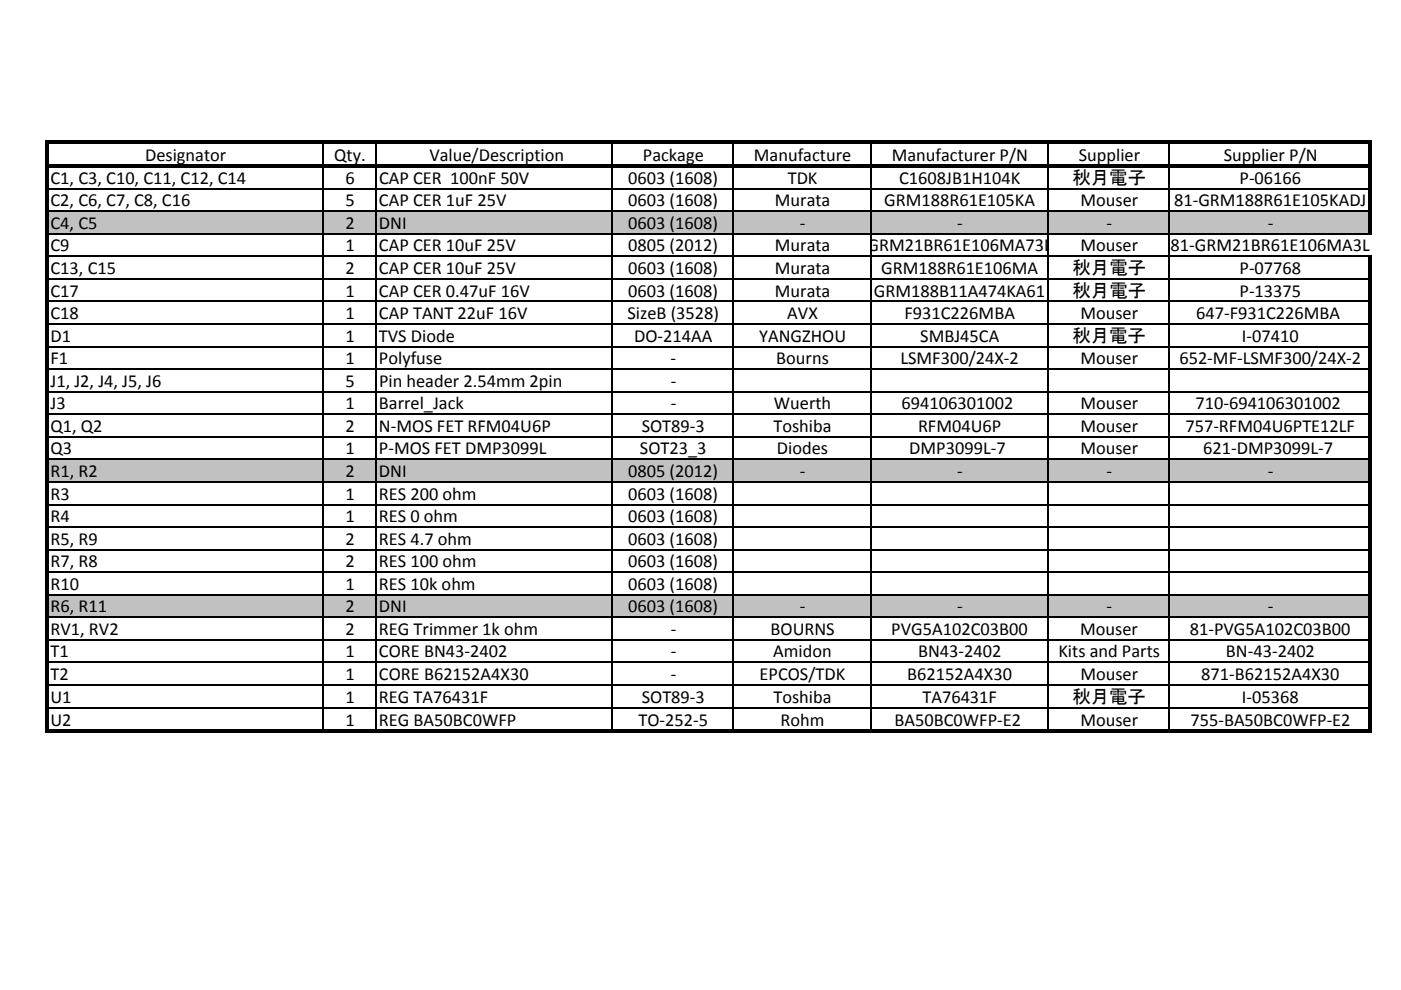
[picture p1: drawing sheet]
<svg xmlns="http://www.w3.org/2000/svg" width="297mm" height="210mm" viewBox="0 0 297 210" stroke-linecap="round" stroke-linejoin="round" font-family="sans-serif">
<defs><g id="words">
<g font-size="3.9">
<text x="30.8" y="34">Designator</text>
<text x="70.9" y="34">Qty.</text>
<text x="91" y="34">Value/Description</text>
<text x="136.3" y="34">Package</text>
<text x="159.8" y="34">Manufacture</text>
<text x="189.1" y="34">Manufacturer P/N</text>
<text x="228.7" y="34">Supplier</text>
<text x="259.4" y="34">Supplier P/N</text>
<text x="10.7" y="38.9">C1, C3, C10, C11, C12, C14</text>
<text x="73.2" y="38.9">6</text>
<text x="80.4" y="38.9">CAP CER 100nF 50V</text>
<text x="133.2" y="38.9">0603 (1608)</text>
<text x="167" y="38.9">TDK</text>
<text x="190.6" y="38.9">C1608JB1H104K</text>
<text x="227.4" y="39">秋月電子</text>
<text x="262.8" y="38.9">P-06166</text>
<text x="10.7" y="43.7">C2, C6, C7, C8, C16</text>
<text x="73.2" y="43.7">5</text>
<text x="80.4" y="43.7">CAP CER 1uF 25V</text>
<text x="133.2" y="43.7">0603 (1608)</text>
<text x="164.3" y="43.7">Murata</text>
<text x="187.5" y="43.7">GRM188R61E105KA</text>
<text x="229.1" y="43.7">Mouser</text>
<text x="248.9" y="43.7">81-GRM188R61E105KADJ</text>
<text x="10.7" y="48.5">C4, C5</text>
<text x="10.7" y="53.3">C9</text>
<text x="73.2" y="53.3">1</text>
<text x="73.2" y="48.5">2</text>
<text x="80.3" y="53.3">CAP CER 10uF 25V</text>
<text x="80.3" y="48.5">DNI</text>
<text x="133.2" y="53.3">0805 (2012)</text>
<text x="133.2" y="48.5">0603 (1608)</text>
<text x="164.3" y="53.3">Murata</text>
<text x="169.6" y="48.5">-</text>
<text x="183.9" y="53.3">GRM21BR61E106MA73L</text>
<text x="202.9" y="48.5">-</text>
<text x="229.1" y="53.3">Mouser</text>
<text x="234.6" y="48.5">-</text>
<text x="248.2" y="53.3">81-GRM21BR61E106MA3L</text>
<text x="268.8" y="48.5">-</text>
<text x="10.7" y="58.1">C13, C15</text>
<text x="73.2" y="58.1">2</text>
<text x="80.3" y="58.1">CAP CER 10uF 25V</text>
<text x="133.2" y="58.1">0603 (1608)</text>
<text x="164.3" y="58.1">Murata</text>
<text x="186.8" y="58.1">GRM188R61E106MA</text>
<text x="227.4" y="58.2">秋月電子</text>
<text x="262.8" y="58.1">P-07768</text>
<text x="10.7" y="62.9">C17</text>
<text x="73.2" y="62.9">1</text>
<text x="80.3" y="62.9">CAP CER 0.47uF 16V</text>
<text x="133.2" y="62.9">0603 (1608)</text>
<text x="164.3" y="62.9">Murata</text>
<text x="185.3" y="62.9">GRM188B11A474KA61</text>
<text x="227.4" y="62.9">秋月電子</text>
<text x="262.8" y="62.9">P-13375</text>
<text x="10.7" y="67.6">C18</text>
<text x="73.2" y="67.6">1</text>
<text x="80.3" y="67.6">CAP TANT 22uF 16V</text>
<text x="133.1" y="67.6">SizeB (3528)</text>
<text x="166.9" y="67.6">AVX</text>
<text x="191.8" y="67.6">F931C226MBA</text>
<text x="229.1" y="67.6">Mouser</text>
<text x="253.6" y="67.6">647-F931C226MBA</text>
<text x="10.7" y="77.2">F1</text>
<text x="10.7" y="72.4">D1</text>
<text x="73.2" y="77.2">1</text>
<text x="73.2" y="72.4">1</text>
<text x="80.3" y="77.2">Polyfuse</text>
<text x="80.3" y="72.4">TVS Diode</text>
<text x="134.4" y="72.4">DO-214AA</text>
<text x="142.2" y="77.2">-</text>
<text x="160.9" y="72.4">YANGZHOU</text>
<text x="164.6" y="77.2">Bourns</text>
<text x="190.9" y="77.2">LSMF300/24X-2</text>
<text x="195.1" y="72.4">SMBJ45CA</text>
<text x="227.4" y="72.5">秋月電子</text>
<text x="229.1" y="77.2">Mouser</text>
<text x="250" y="77.2">652-MF-LSMF300/24X-2</text>
<text x="263.3" y="72.4">I-07410</text>
<text x="10.7" y="82">J1, J2, J4, J5, J6</text>
<text x="73.2" y="82">5</text>
<text x="80.4" y="82">Pin header 2.54mm 2pin</text>
<text x="142.2" y="82">-</text>
<text x="10.7" y="86.8">J3</text>
<text x="73.2" y="86.8">1</text>
<text x="80.3" y="86.8">Barrel_Jack</text>
<text x="142.2" y="86.8">-</text>
<text x="164.1" y="86.8">Wuerth</text>
<text x="191.1" y="86.8">694106301002</text>
<text x="229.1" y="86.8">Mouser</text>
<text x="253.5" y="86.8">710-694106301002</text>
<text x="10.7" y="91.6">Q1, Q2</text>
<text x="73.2" y="91.6">2</text>
<text x="80.3" y="91.6">N-MOS FET RFM04U6P</text>
<text x="136.1" y="91.6">SOT89-3</text>
<text x="164" y="91.6">Toshiba</text>
<text x="194.6" y="91.6">RFM04U6P</text>
<text x="229.1" y="91.6">Mouser</text>
<text x="251.3" y="91.6">757-RFM04U6PTE12LF</text>
<text x="10.7" y="96.4">Q3</text>
<text x="10.7" y="101.1">R1, R2</text>
<text x="73.2" y="96.4">1</text>
<text x="73.2" y="101.1">2</text>
<text x="80.3" y="96.4">P-MOS FET DMP3099L</text>
<text x="80.3" y="101.1">DNI</text>
<text x="133.2" y="101.1">0805 (2012)</text>
<text x="135.7" y="96.4">SOT23_3</text>
<text x="164.7" y="96.4">Diodes</text>
<text x="169.6" y="101.1">-</text>
<text x="192.8" y="96.4">DMP3099L-7</text>
<text x="202.9" y="101.1">-</text>
<text x="229.1" y="96.4">Mouser</text>
<text x="234.6" y="101.1">-</text>
<text x="255.1" y="96.4">621-DMP3099L-7</text>
<text x="268.8" y="101.1">-</text>
<text x="10.7" y="105.9">R3</text>
<text x="73.2" y="105.9">1</text>
<text x="80.3" y="105.9">RES 200 ohm</text>
<text x="133.2" y="105.9">0603 (1608)</text>
<text x="10.7" y="110.7">R4</text>
<text x="73.2" y="110.7">1</text>
<text x="80.3" y="110.7">RES 0 ohm</text>
<text x="133.2" y="110.7">0603 (1608)</text>
<text x="10.7" y="115.5">R5, R9</text>
<text x="73.2" y="115.5">2</text>
<text x="80.3" y="115.5">RES 4.7 ohm</text>
<text x="133.2" y="115.5">0603 (1608)</text>
<text x="10.7" y="120.3">R7, R8</text>
<text x="10.7" y="125.1">R10</text>
<text x="73.2" y="125.1">1</text>
<text x="73.2" y="120.3">2</text>
<text x="80.3" y="125.1">RES 10k ohm</text>
<text x="80.3" y="120.3">RES 100 ohm</text>
<text x="133.2" y="125.1">0603 (1608)</text>
<text x="133.2" y="120.3">0603 (1608)</text>
<text x="10.7" y="129.8">R6, R11</text>
<text x="73.2" y="129.8">2</text>
<text x="80.3" y="129.8">DNI</text>
<text x="133.2" y="129.8">0603 (1608)</text>
<text x="169.6" y="129.8">-</text>
<text x="202.9" y="129.8">-</text>
<text x="234.6" y="129.8">-</text>
<text x="268.8" y="129.8">-</text>
<text x="10.7" y="134.6">RV1, RV2</text>
<text x="73.2" y="134.6">2</text>
<text x="80.3" y="134.6">REG Trimmer 1k ohm</text>
<text x="142.2" y="134.6">-</text>
<text x="163.4" y="134.6">BOURNS</text>
<text x="189" y="134.6">PVG5A102C03B00</text>
<text x="229" y="134.6">Mouser</text>
<text x="252.3" y="134.6">81-PVG5A102C03B00</text>
<text x="10.7" y="139.4">T1</text>
<text x="73.2" y="139.4">1</text>
<text x="80.3" y="139.4">CORE BN43-2402</text>
<text x="142.2" y="139.4">-</text>
<text x="164" y="139.4">Amidon</text>
<text x="194.6" y="139.4">BN43-2402</text>
<text x="224.4" y="139.4">Kits and Parts</text>
<text x="259.9" y="139.4">BN-43-2402</text>
<text x="10.7" y="144.2">T2</text>
<text x="10.7" y="149">U1</text>
<text x="73.2" y="144.2">1</text>
<text x="73.2" y="149">1</text>
<text x="80.3" y="144.2">CORE B62152A4X30</text>
<text x="80.3" y="149">REG TA76431F</text>
<text x="136.1" y="149">SOT89-3</text>
<text x="142.2" y="144.2">-</text>
<text x="161" y="144.2">EPCOS/TDK</text>
<text x="164" y="149">Toshiba</text>
<text x="192.4" y="144.2">B62152A4X30</text>
<text x="195.6" y="149">TA76431F</text>
<text x="227.4" y="149.1">秋月電子</text>
<text x="229.1" y="144.2">Mouser</text>
<text x="254.7" y="144.2">871-B62152A4X30</text>
<text x="263.3" y="149">I-05368</text>
<text x="10.7" y="153.9">U2</text>
<text x="73.2" y="153.9">1</text>
<text x="80.3" y="153.9">REG BA50BC0WFP</text>
<text x="135.4" y="153.9">TO-252-5</text>
<text x="165.5" y="153.9">Rohm</text>
<text x="189.7" y="153.9">BA50BC0WFP-E2</text>
<text x="229.1" y="153.9">Mouser</text>
<text x="252.4" y="153.9">755-BA50BC0WFP-E2</text>
</g>
</g></defs>
<g fill="#c1c1c1">
<path d="M10 44.8h280.6v4.8h-280.6z"/>
<path d="M10 97.4h280.6v4.8h-280.6z"/>
<path d="M10 126.1h280.6v4.8h-280.6z"/>
</g>
<g fill="none" stroke="#000" stroke-width=".34">
<path d="M68.4 30.5v4.4M68.4 35.6v119.1M79.7 30.5v4.4M79.7 35.6v119.1M129.8 30.5v4.4M129.8 35.6v119.1M155.4 30.5v4.4M155.4 35.6v119.1M184.6 30.5v4.4M184.6 35.6v119.1M222.1 30.5v4.4M222.1 35.6v119.1"/>
<path d="M247.9 30.5v4.4M247.9 35.6v119.1M10.4 40h279.8M10.4 44.8h279.8M10.4 49.6h279.8M10.4 54.4h279.8M10.4 59.1h279.8M10.4 63.9h279.8M10.4 68.7h279.8M10.4 73.5h279.8M10.4 78.3h279.8M10.4 83.1h279.8"/>
<path d="M10.4 87.8h279.8M10.4 92.6h279.8M10.4 97.4h279.8M10.4 102.2h279.8M10.4 107h279.8M10.4 111.8h279.8M10.4 116.5h279.8M10.4 121.3h279.8M10.4 126.1h279.8M10.4 130.9h279.8M10.4 135.7h279.8M10.4 140.5h279.8"/>
<path d="M10.4 145.2h279.8M10.4 150h279.8"/>
</g>
<path d="M9.7 29.8h.7v125.6h-.7zM10.4 29.8h280.5v.7h-280.5zM10.4 34.9h280.5v.7h-280.5zM290.2 30.5h.7v19.2h-.7zM290.2 54.2h.7v101.2h-.7zM10.4 154.7h280.5v.7h-280.5z" fill="#000"/>
<use href="#words"/>
</svg>
